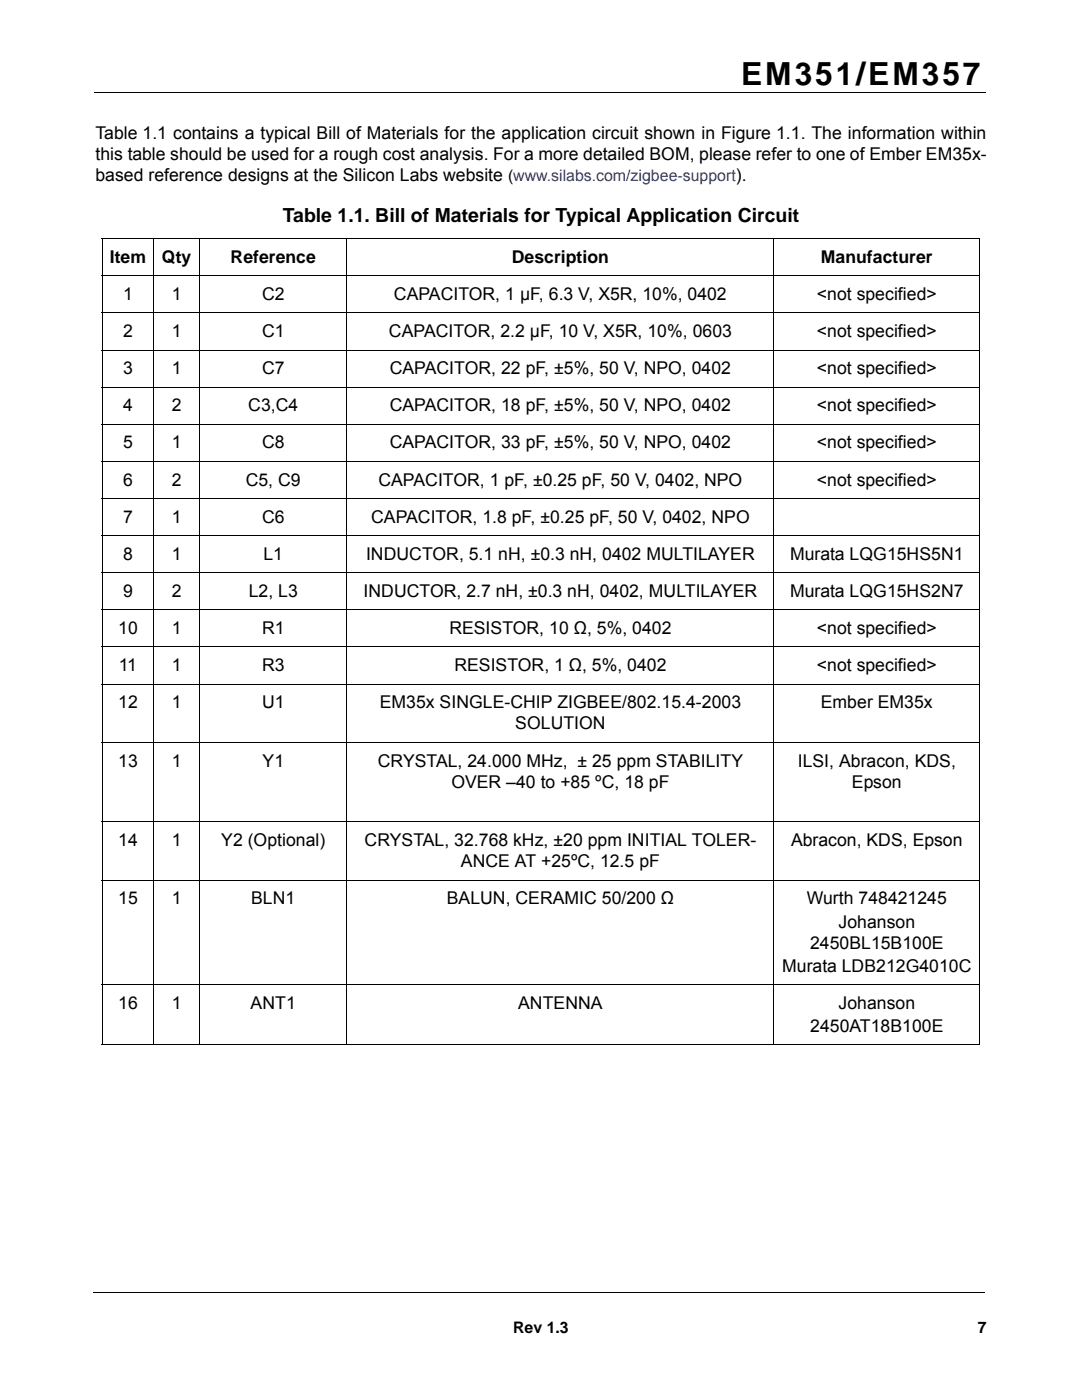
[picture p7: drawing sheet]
<svg xmlns="http://www.w3.org/2000/svg" width="216mm" height="279mm" viewBox="0 0 216 279" stroke-linecap="round" stroke-linejoin="round" font-family="sans-serif">
<defs><g id="words">
<text font-size="6.3" x="147.9" y="16.9">EM351/EM357</text>
<text font-size="3.9" x="56.4" y="44.2">Table 1.1. Bill of Materials for Typical Application Circuit</text>
<g font-size="3.5">
<text x="19" y="27.7">Table 1.1 contains a typical Bill of Materials for the application circuit shown in Figure 1.1. The information within</text>
<text x="19" y="32">this table should be used for a rough cost analysis. For a more detailed BOM, please refer to one of Ember EM35x-</text>
<text x="19" y="36.2">based reference designs at the Silicon Labs website (www.silabs.com/zigbee-support).</text>
<text x="21.9" y="52.5">Item</text>
<text x="32.3" y="52.5">Qty</text>
<text x="46" y="52.5">Reference</text>
<text x="102.1" y="52.5">Description</text>
<text x="163.8" y="52.5">Manufacturer</text>
<text x="24.6" y="59.9">1</text>
<text x="34.3" y="59.9">1</text>
<text x="52.3" y="59.9">C2</text>
<text x="78.6" y="59.9">CAPACITOR, 1 µF, 6.3 V, X5R, 10%, 0402</text>
<text x="163" y="59.9">&lt;not specified&gt;</text>
<text x="24.6" y="67.3">2</text>
<text x="34.3" y="67.3">1</text>
<text x="52.3" y="67.3">C1</text>
<text x="77.6" y="67.3">CAPACITOR, 2.2 µF, 10 V, X5R, 10%, 0603</text>
<text x="163" y="67.3">&lt;not specified&gt;</text>
<text x="24.6" y="74.7">3</text>
<text x="34.3" y="74.7">1</text>
<text x="52.3" y="74.7">C7</text>
<text x="77.8" y="74.7">CAPACITOR, 22 pF, ±5%, 50 V, NPO, 0402</text>
<text x="163" y="74.7">&lt;not specified&gt;</text>
<text x="24.6" y="82.1">4</text>
<text x="34.3" y="82.1">2</text>
<text x="49.5" y="82.1">C3,C4</text>
<text x="77.8" y="82.1">CAPACITOR, 18 pF, ±5%, 50 V, NPO, 0402</text>
<text x="163" y="82.1">&lt;not specified&gt;</text>
<text x="24.6" y="89.5">5</text>
<text x="34.3" y="89.5">1</text>
<text x="52.3" y="89.5">C8</text>
<text x="77.8" y="89.5">CAPACITOR, 33 pF, ±5%, 50 V, NPO, 0402</text>
<text x="163" y="89.5">&lt;not specified&gt;</text>
<text x="24.6" y="96.9">6</text>
<text x="34.3" y="96.9">2</text>
<text x="49" y="96.9">C5, C9</text>
<text x="75.5" y="96.9">CAPACITOR, 1 pF, ±0.25 pF, 50 V, 0402, NPO</text>
<text x="163" y="96.9">&lt;not specified&gt;</text>
<text x="24.6" y="104.3">7</text>
<text x="34.3" y="104.3">1</text>
<text x="52.3" y="104.3">C6</text>
<text x="74" y="104.3">CAPACITOR, 1.8 pF, ±0.25 pF, 50 V, 0402, NPO</text>
<text x="24.6" y="111.7">8</text>
<text x="34.3" y="111.7">1</text>
<text x="52.6" y="111.7">L1</text>
<text x="73" y="111.7">INDUCTOR, 5.1 nH, ±0.3 nH, 0402 MULTILAYER</text>
<text x="157.6" y="111.7">Murata LQG15HS5N1</text>
<text x="24.6" y="119.1">9</text>
<text x="34.3" y="119.1">2</text>
<text x="49.6" y="119.1">L2, L3</text>
<text x="72.6" y="119.1">INDUCTOR, 2.7 nH, ±0.3 nH, 0402, MULTILAYER</text>
<text x="157.6" y="119.1">Murata LQG15HS2N7</text>
<text x="23.6" y="126.5">10</text>
<text x="34.3" y="126.5">1</text>
<text x="52.3" y="126.5">R1</text>
<text x="89.7" y="126.5">RESISTOR, 10 Ω, 5%, 0402</text>
<text x="163" y="126.5">&lt;not specified&gt;</text>
<text x="23.7" y="133.9">11</text>
<text x="34.3" y="133.9">1</text>
<text x="52.3" y="133.9">R3</text>
<text x="90.7" y="133.9">RESISTOR, 1 Ω, 5%, 0402</text>
<text x="163" y="133.9">&lt;not specified&gt;</text>
<text x="23.6" y="141.4">12</text>
<text x="34.3" y="141.4">1</text>
<text x="52.3" y="141.4">U1</text>
<text x="75.8" y="141.4">EM35x SINGLE-CHIP ZIGBEE/802.15.4-2003</text>
<text x="163.8" y="141.4">Ember EM35x</text>
<text x="102.8" y="145.6">SOLUTION</text>
<text x="23.6" y="153">13</text>
<text x="34.3" y="153">1</text>
<text x="52.4" y="153">Y1</text>
<text x="75.4" y="153">CRYSTAL, 24.000 MHz, ± 25 ppm STABILITY</text>
<text x="159.2" y="153">ILSI, Abracon, KDS,</text>
<text x="90.1" y="157.2">OVER –40 to +85 ºC, 18 pF</text>
<text x="170" y="157.2">Epson</text>
<text x="23.6" y="168.9">14</text>
<text x="34.3" y="168.9">1</text>
<text x="44.2" y="168.9">Y2 (Optional)</text>
<text x="72.7" y="168.9">CRYSTAL, 32.768 kHz, ±20 ppm INITIAL TOLER-</text>
<text x="92" y="173.1">ANCE AT +25ºC, 12.5 pF</text>
<text x="157.8" y="168.9">Abracon, KDS, Epson</text>
<text x="23.6" y="180.5">15</text>
<text x="34.3" y="180.5">1</text>
<text x="50.1" y="180.5">BLN1</text>
<text x="89.2" y="180.5">BALUN, CERAMIC 50/200 Ω</text>
<text x="161" y="180.5">Wurth 748421245</text>
<text x="167.3" y="185.1">Johanson</text>
<text x="161.6" y="189.3">2450BL15B100E</text>
<text x="156.1" y="193.9">Murata LDB212G4010C</text>
<text x="23.6" y="201.3">16</text>
<text x="34.3" y="201.3">1</text>
<text x="50" y="201.3">ANT1</text>
<text x="103.4" y="201.3">ANTENNA</text>
<text x="167.3" y="201.3">Johanson</text>
<text x="161.7" y="205.9">2450AT18B100E</text>
</g>
<g font-size="3.2">
<text x="102.4" y="266">Rev 1.3</text>
<text x="195.1" y="266">7</text>
</g>
</g></defs>
<path d="M18.8 18.4h177.8M18.6 257.9h177.8" fill="none" stroke="#000" stroke-width=".2"/>
<path d="M19 259.6h30.7v14.7h-30.7z" fill="#fff"/>
<g fill="none" stroke="#000" stroke-width=".2">
<path d="M20.3 47.6h175.3M20.3 55h175.3M20.4 47.7v160.7M30.7 47.5v161.1M39.8 47.5v161.1M69.2 47.5v161.1M154.4 47.5v161.1M195.5 47.7v160.7M20.3 62.4h175.3M20.3 69.8h175.3M20.3 77.3h175.3M20.3 84.7h175.3"/>
<path d="M20.3 92.1h175.3M20.3 99.5h175.3M20.3 106.9h175.3M20.3 114.3h175.3M20.3 121.7h175.3M20.3 129.1h175.3M20.3 136.5h175.3M20.3 148.2h175.3M20.3 164h175.3M20.3 175.7h175.3M20.3 196.5h175.3M20.3 208.5h175.3"/>
</g>
<use href="#words"/>
</svg>
